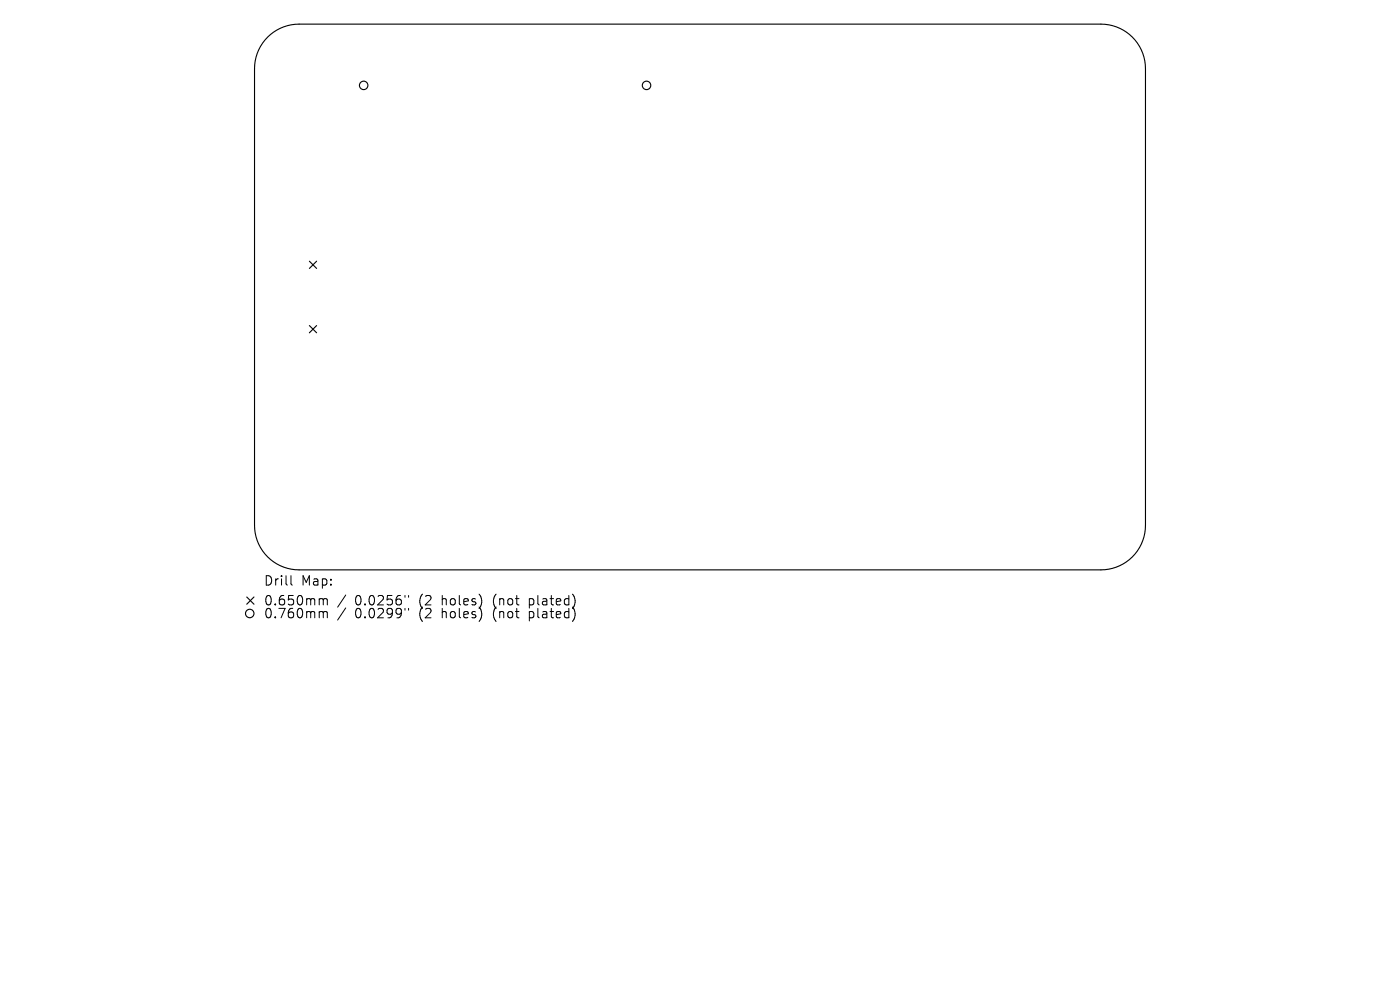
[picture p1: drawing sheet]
<svg xmlns="http://www.w3.org/2000/svg" width="297mm" height="210mm" viewBox="0 0 297 210" stroke-linecap="round" stroke-linejoin="round" font-family="sans-serif">
<defs><g id="words">
<g font-size="2.8">
<text x="55.9" y="124.5">Drill</text>
<text x="63.9" y="124.5">Map:</text>
<text x="55.9" y="128.7">0.650mm</text>
<text x="55.9" y="131.4">0.760mm</text>
<text x="75.3" y="128.7">0.0256&quot;</text>
<text x="75.3" y="131.4">0.0299&quot;</text>
<text x="89" y="128.7">(2</text>
<text x="89" y="131.4">(2</text>
<text x="94" y="128.7">holes)</text>
<text x="94" y="131.4">holes)</text>
<text x="105.1" y="128.7">(not</text>
<text x="105.1" y="131.4">(not</text>
<text x="112.9" y="128.7">plated)</text>
<text x="112.9" y="131.4">plated)</text>
</g>
</g></defs>
<g fill="none" stroke="#000" stroke-width=".24">
<path d="M56.8 7.9a9.5 9.5 0 0 1 6.6-2.8h170.2a9.5 9.5 0 0 1 9.4 9.5v96.8a9.5 9.5 0 0 1-9.4 9.5h-170.2a9.5 9.5 0 0 1-9.4-9.5v-96.8a9.5 9.5 0 0 1 2.8-6.7zM65.6 55.4l1.6 1.5M67.2 55.4l-1.6 1.5M65.6 69.1l1.6 1.5M67.2 69.1l-1.6 1.5M52.3 126.6l1.6 1.6M53.9 126.6l-1.6 1.6"/>
<circle cx="77.2" cy="18.1" r=".9"/>
<circle cx="137.2" cy="18.1" r=".9"/>
<circle cx="53" cy="130.1" r=".9"/>
</g>
<g fill="none" stroke="#000" stroke-width=".21">
<path d="M61.7 122.1v1.7l.3 .3M68 127l.5 .1 .1 .2M68 129.7h.3l.3 .3M68.6 127.3l.3-.3 .4 .1 .1 1.2M68.6 127.3v1M68.6 130v1.1M68.6 130l.3-.3 .4 .1 .1 1.3M73.3 126.2l-1.7 2.6M73.3 129l-1.7 2.5M85.9 126.3v.4M85.9 129.1v.3M86.7 126.3v.4"/>
<path d="M86.7 129.1v.3"/>
</g>
<use href="#words"/>
</svg>
